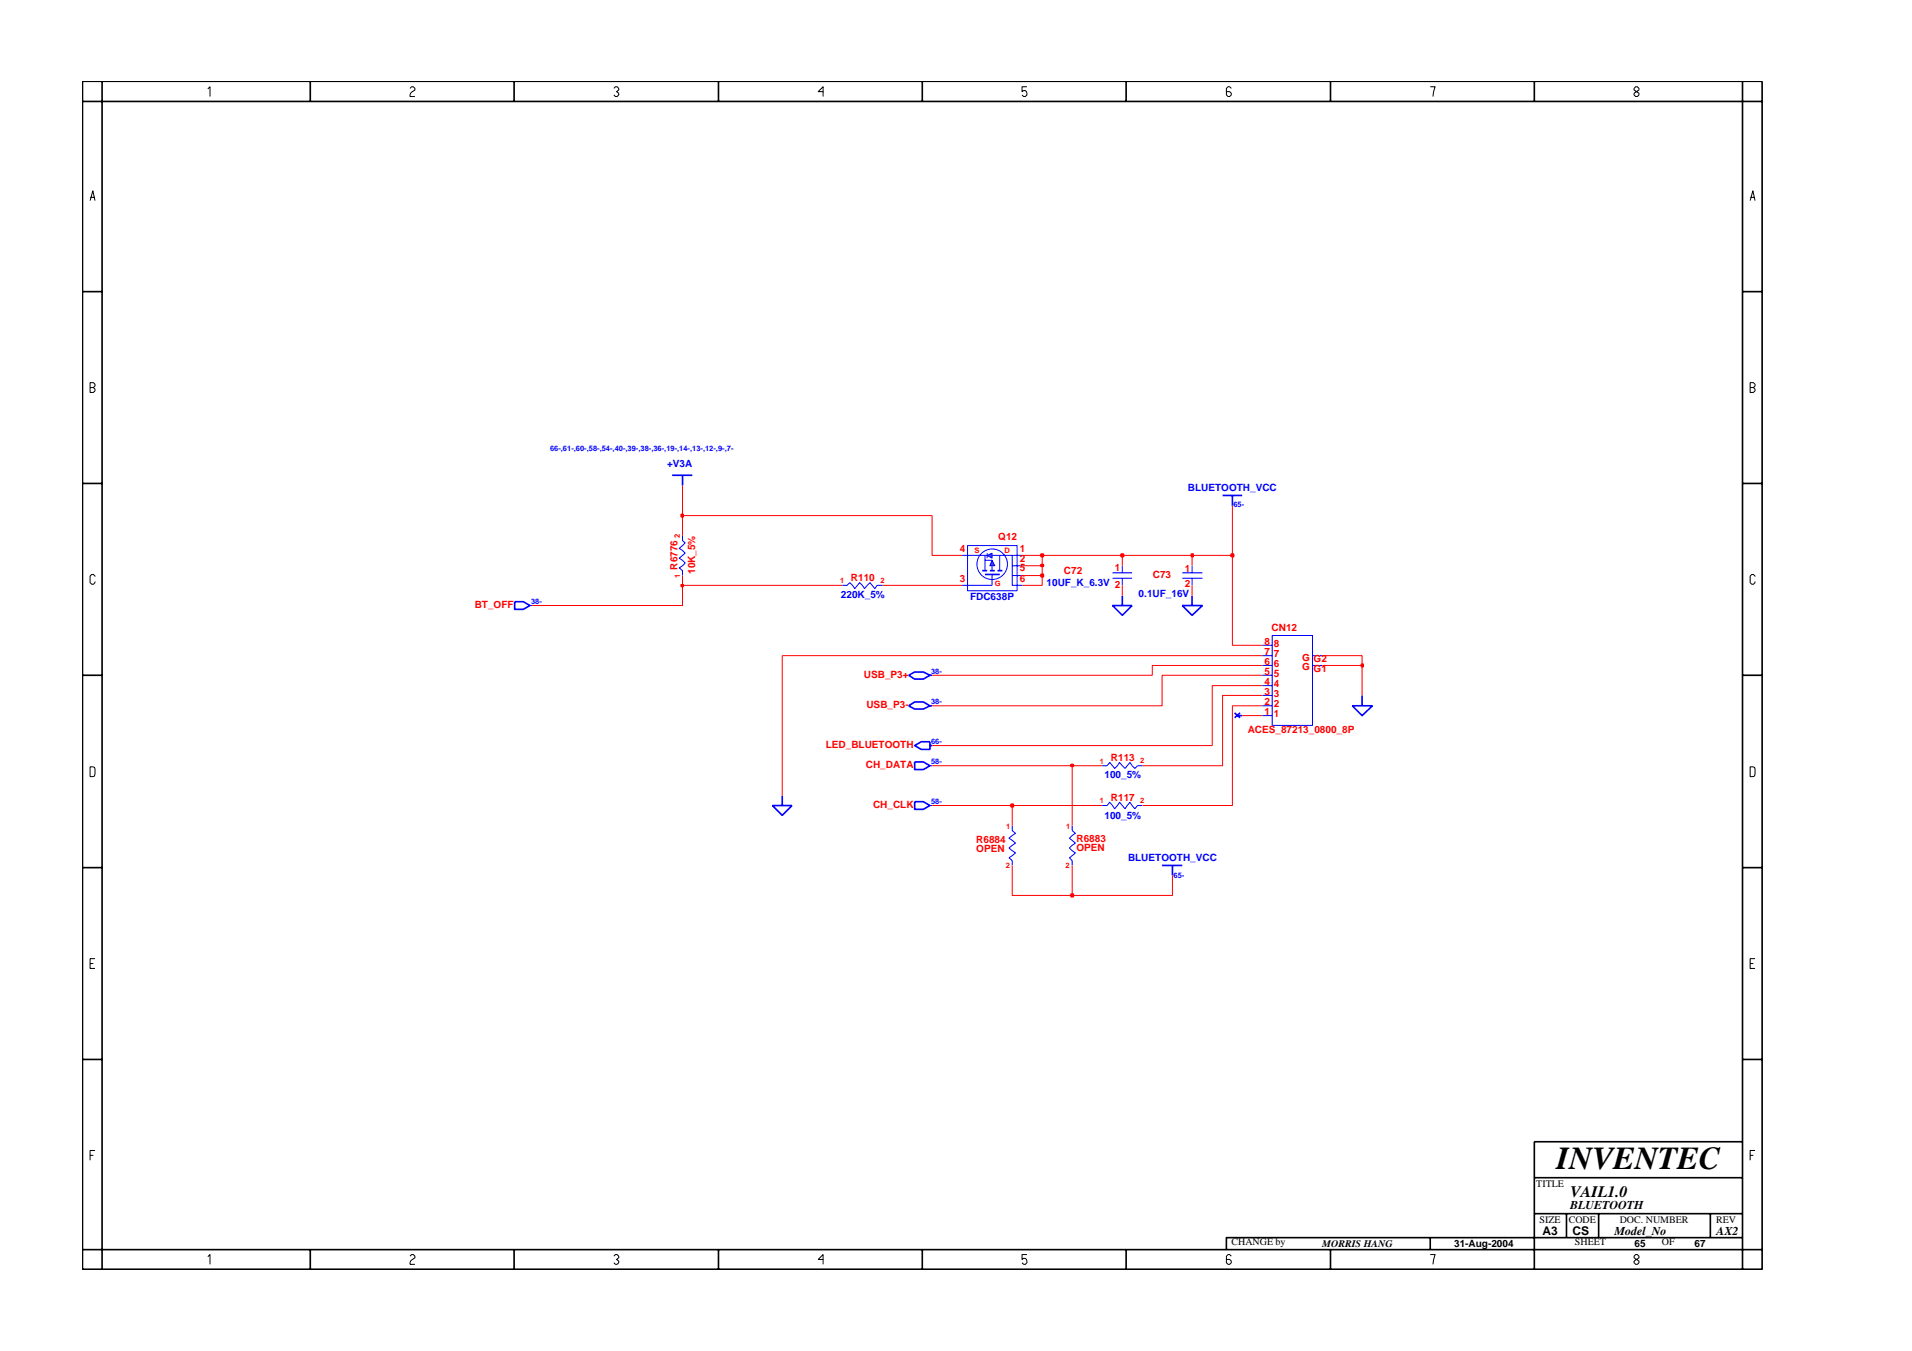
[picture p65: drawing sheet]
<svg xmlns="http://www.w3.org/2000/svg" width="297mm" height="210mm" viewBox="0 0 297 210" stroke-linecap="round" stroke-linejoin="round" font-family="sans-serif">
<defs><g id="words">
<text font-size="5" x="241.8" y="181.6">INVENTEC</text>
<text font-size="2.5" x="244" y="185.9">VAIL1.0</text>
<g font-size="1.9">
<text x="239.6" y="191.9">A3</text>
<text x="244" y="187.9">BLUETOOTH</text>
<text x="244.3" y="192">CS</text>
<text x="250.8" y="191.9">Model_No</text>
<text x="266.6" y="191.9">AX2</text>
</g>
<g font-size="1.6" fill="#00f">
<text x="103.6" y="72.6">+V3A</text>
<text x="184.6" y="76.2">BLUETOOTH_VCC</text>
<text x="130.6" y="93">220K_5%</text>
<text x="150.7" y="93.3">FDC638P</text>
<text x="162.6" y="91.1">10UF_K_6.3V 2</text>
<text x="176.9" y="92.7">0.1UF_16V</text>
<text x="171.6" y="120.9">100_5%</text>
<text x="171.6" y="127.2">100_5%</text>
<text x="175.2" y="133.7">BLUETOOTH_VCC</text>
</g>
<g font-size="1.6" fill="#f00">
<text x="155.1" y="84">Q12</text>
<text x="105.3" y="88.5" transform="rotate(-90 105.3 88.5)">R6776</text>
<text x="108" y="89.2" transform="rotate(-90 108 89.2)">10K_5%</text>
<text x="149.1" y="85.7">4</text>
<text x="158.4" y="85.7">1</text>
<text x="158.4" y="87.3">2</text>
<text x="158.4" y="88.8">5</text>
<text x="165.3" y="89.2">C72</text>
<text x="173.2" y="88.7">1</text>
<text x="179.1" y="89.8">C73</text>
<text x="184.1" y="88.8">1</text>
<text x="73.7" y="94.5">BT_OFF</text>
<text x="132.2" y="90.3">R110</text>
<text x="149.1" y="90.4">3</text>
<text x="158.4" y="90.4">6</text>
<text x="184.1" y="91.2">2</text>
<text x="196.4" y="101.7">7</text>
<text x="196.4" y="100.2">8</text>
<text x="197.6" y="98">CN12</text>
<text x="197.9" y="100.6">8</text>
<text x="134.2" y="105.3">USB_P3+</text>
<text x="196.4" y="108">3</text>
<text x="196.4" y="106.4">4</text>
<text x="196.4" y="104.8">5</text>
<text x="196.4" y="103.3">6</text>
<text x="197.9" y="106.7">4</text>
<text x="197.9" y="105.2">5</text>
<text x="197.9" y="103.7">6</text>
<text x="197.9" y="102.1">7</text>
<text x="202.3" y="102.6">G</text>
<text x="202.3" y="104.2">G</text>
<text x="204.1" y="102.8">G2</text>
<text x="204.1" y="104.4">G1</text>
<text x="134.6" y="110">USB_P3-</text>
<text x="193.8" y="113.9">ACES_87213_0800_8P</text>
<text x="196.4" y="111.1">1</text>
<text x="196.4" y="109.5">2</text>
<text x="197.9" y="111.4">1</text>
<text x="197.9" y="109.9">2</text>
<text x="197.9" y="108.3">3</text>
<text x="128.3" y="116.2">LED_BLUETOOTH</text>
<text x="134.5" y="119.3">CH_DATA</text>
<text x="172.6" y="118.2">R113</text>
<text x="135.6" y="125.6">CH_CLK</text>
<text x="172.6" y="124.4">R117</text>
<text x="151.7" y="130.9">R6884</text>
<text x="167.2" y="130.8">R6883</text>
<text x="151.7" y="132.4">OPEN</text>
<text x="167.2" y="132.3">OPEN</text>
</g>
<g font-size="1.6">
<text x="238.7" y="184.4">TITLE</text>
<text x="239.2" y="190">SIZE</text>
<text x="243.7" y="190">CODE</text>
<text x="251.6" y="190">DOC. NUMBER</text>
<text x="266.6" y="190">REV</text>
<text x="191.3" y="193.5">CHANGE by</text>
<text x="205.4" y="193.7">MORRIS HANG</text>
<text x="225.9" y="193.7">31-Aug-2004</text>
<text x="244.7" y="193.5">SHEET</text>
<text x="253.9" y="193.7">65</text>
<text x="258.2" y="193.5">OF</text>
<text x="263.3" y="193.7">67</text>
</g>
<g font-size="1.2" fill="#00f">
<text x="85.5" y="70">66-,61-,60-,58-,54-,40-,39-,38-,36-,19-,14-,13-,12-,9-,7-</text>
<text x="191.6" y="78.8">65-</text>
<text x="82.5" y="93.9">38-</text>
<text x="144.6" y="104.7">38-</text>
<text x="144.6" y="109.4">38-</text>
<text x="144.6" y="115.7">66-</text>
<text x="144.6" y="118.7">58-</text>
<text x="144.6" y="125">58-</text>
<text x="182.3" y="136.3">65-</text>
</g>
<g font-size="1.2" fill="#f00">
<text x="105.6" y="83.6" transform="rotate(-90 105.6 83.6)">2</text>
<text x="105.7" y="89.8" transform="rotate(-90 105.7 89.8)">1</text>
<text x="151.4" y="86">S</text>
<text x="156.1" y="86">D</text>
<text x="130.5" y="90.6">1</text>
<text x="136.8" y="90.6">2</text>
<text x="154.5" y="91">G</text>
<text x="170.9" y="118.6">1</text>
<text x="177.2" y="118.5">2</text>
<text x="170.9" y="124.8">1</text>
<text x="177.2" y="124.7">2</text>
<text x="156.3" y="128.8">1</text>
<text x="165.6" y="128.8">1</text>
<text x="156.2" y="134.9">2</text>
<text x="165.6" y="134.9">2</text>
</g>
</g></defs>
<g fill="none" stroke="#00f" stroke-width=".16">
<path d="M82.3 94.1h.4M130.8 90.9h.8l.4-.4 .8 1 .7-1 .8 1 .9-1 .7 1 .4-.6h.8M154.1 89.3v1.6M172.8 89h3.1M172.8 89.8h3.1M174.4 87.9v1.1M174.4 89.8v1.1M183.7 89h3.1M183.7 89.8h3.1M185.2 87.9v1.1M185.2 89.8v1.1M144.5 119h.3"/>
<path d="M171.2 119h.8l.4-.5 .8 .9 .7-.9 .9 .9 .7-.9 .8 .9 .4-.4h.8M144.5 125.2h.3M157.3 128.3v.7l.5 .5-1.1 .7 1.1 .8-1.1 .8 1.1 .7-1.1 .8 .6 .4v.8M166.6 128.3v.7l.5 .5-1 .7 1 .8-1 .8 1 .7-1 .8 .5 .4v.8M171.2 125.2h.8l.4-.6 .8 1.1 .7-1.1 .9 1.1 .7-1.1 .8 1.1 .4-.5h.8"/>
</g>
<g fill="none" stroke="#00f" stroke-width=".25">
<path d="M104.4 73.8h3.2M106 73.8v1.7M189.9 77h3.1M191.5 77v1.6M80 93.5h1.3l1 .6-1 .6h-1.3zM153 89.3h2.3M172.8 94.1h3.1l-1.5 1.5zM174.4 92.6v1.5M183.7 94.1h3.1l-1.6 1.5zM185.2 92.6v1.5M141.2 104.9l.9-.5h1.4l1 .5-1 .6h-1.4zM141.2 109.7l.9-.6h1.4l1 .6-1 .5h-1.4z"/>
<path d="M142.1 118.4h1.4l1 .6-1 .6h-1.4zM142.1 115.8l1-.6h1.4v1.2h-1.4zM144.5 104.9h.3M144.5 109.7h.3M144.5 115.8h.3M191.8 110.8l.8 .7M192.2 111.2h.8M192.6 110.8l-.8 .7M210.1 109.7h3.1l-1.6 1.5zM211.6 108v1.7M120 125.2h3l-1.5 1.5zM121.5 123.6v1.6"/>
<path d="M142.1 124.6h1.4l1 .6-1 .5h-1.4zM180.5 134.5h3.2M182.1 134.5v1.5"/>
</g>
<path d="M153.4 86.3l.7-.3v.7z" fill-rule="evenodd" fill="#3c3cc8" stroke="#00f" stroke-width=".16"/>
<path d="M153.4 86v.7" fill="none" stroke="#00f" stroke-width=".16"/>
<path d="M154.1 87.1l.4 .8h-.7z" fill-rule="evenodd" fill="#3c3cc8" stroke="#00f" stroke-width=".16"/>
<path d="M152.6 88.7h.8M153.8 88.7h.7M155 88.7h.7" fill="none" stroke="#00f" stroke-width=".25"/>
<g fill="none" stroke="#00f" stroke-width=".16">
<path d="M106 83.2v.8l.5 .3-1 .9 1 .8-1 .7 1 .8-1 .7 .5 .5v.7M149.5 86.3h3.9M149.5 90.9h4.6M150.3 84.8h7.7v7h-7.7zM153 86.3v2.4M153 87.1h1.1M154.1 86.3h4.8M154.1 87.9v.8M155.3 86.3v2.4M157.3 86.3v4.6h1.6M157.3 89.4h1.6M157.3 87.9h1.6"/>
<path d="M197.6 98.7h6.3v14h-6.3zM196.1 109.7h1.5M196.1 111.2h1.5M196.1 106.5h1.5M196.1 108h1.5M196.1 103.4h1.5M196.1 104.9h1.5M196.1 100.3h1.5M196.1 101.9h1.5M203.9 103.4h1.5M203.9 101.9h1.5"/>
<circle cx="154.1" cy="87.7" r="2.37"/>
</g>
<path d="M157.3 134.5v4.6h9.3" fill="none" stroke="#f00" stroke-width=".16"/>
<path d="M166.4 139h.3v.3h-.3z" fill-rule="evenodd" fill="#8e2323" stroke="#f00" stroke-width=".25"/>
<path d="M166.4 139h.3v.3h-.3z" fill="none" stroke="#f00" stroke-width=".25"/>
<path d="M166.6 119v9.3M144.8 125.2h12.5v3.1M166.6 134.5v4.6h15.5v-3.1" fill="none" stroke="#f00" stroke-width=".16"/>
<path d="M157.1 125h.3v.3h-.3z" fill-rule="evenodd" fill="#8e2323" stroke="#f00" stroke-width=".25"/>
<path d="M157.1 125h.3v.3h-.3z" fill="none" stroke="#f00" stroke-width=".25"/>
<path d="M121.5 101.9v21.7M144.8 119h21.8M191.5 109.7v15.5h-14M157.3 125.2h13.9" fill="none" stroke="#f00" stroke-width=".16"/>
<path d="M166.4 118.8h.3v.3h-.3z" fill-rule="evenodd" fill="#8e2323" stroke="#f00" stroke-width=".25"/>
<path d="M166.4 118.8h.3v.3h-.3z" fill="none" stroke="#f00" stroke-width=".25"/>
<path d="M166.6 119h4.6M191.5 109.7h4.6M193 111.2h3.1M196.1 108h-6.2v11h-12.4M196.1 104.9h-15.6v4.8h-35.7M196.1 103.4h-17.1v1.5h-34.2M196.1 106.5h-7.8v9.3h-43.5M205.4 103.4h6.2v4.6" fill="none" stroke="#f00" stroke-width=".16"/>
<path d="M211.5 103.2h.3v.4h-.3z" fill-rule="evenodd" fill="#8e2323" stroke="#f00" stroke-width=".25"/>
<path d="M211.5 103.2h.3v.4h-.3z" fill="none" stroke="#f00" stroke-width=".25"/>
<path d="M106 90.9v3.2h-23.3M174.4 90.9v1.7M185.2 90.9v1.7M191.5 86.3v14h4.6M121.5 101.9h74.6M205.4 101.9h6.2v1.5" fill="none" stroke="#f00" stroke-width=".16"/>
<path d="M105.9 90.9h.2v.2h-.2z" fill-rule="evenodd" fill="#8e2323" stroke="#f00" stroke-width=".25"/>
<path d="M105.9 90.9h.2v.2h-.2z" fill="none" stroke="#f00" stroke-width=".25"/>
<path d="M106 89.4v1.5h24.8M137.1 90.9h12.4M158.9 89.4h3v1.5h-3" fill="none" stroke="#f00" stroke-width=".16"/>
<path d="M161.7 89.3h.4v.3h-.4z" fill-rule="evenodd" fill="#8e2323" stroke="#f00" stroke-width=".25"/>
<path d="M161.7 89.3h.4v.3h-.4z" fill="none" stroke="#f00" stroke-width=".25"/>
<path d="M158.9 87.9h3v1.5" fill="none" stroke="#f00" stroke-width=".16"/>
<path d="M161.7 87.7h.4v.3h-.4z" fill-rule="evenodd" fill="#8e2323" stroke="#f00" stroke-width=".25"/>
<path d="M161.7 87.7h.4v.3h-.4z" fill="none" stroke="#f00" stroke-width=".25"/>
<path d="M144.8 80.1v6.2h4.7M158.9 86.3h3v1.6M174.4 86.3v1.6M185.2 86.3v1.6" fill="none" stroke="#f00" stroke-width=".16"/>
<path d="M161.7 86.1h.4v.4h-.4z" fill-rule="evenodd" fill="#8e2323" stroke="#f00" stroke-width=".25"/>
<path d="M161.7 86.1h.4v.4h-.4z" fill="none" stroke="#f00" stroke-width=".25"/>
<path d="M161.9 86.3h12.5" fill="none" stroke="#f00" stroke-width=".16"/>
<path d="M174.2 86.1h.3v.4h-.3z" fill-rule="evenodd" fill="#8e2323" stroke="#f00" stroke-width=".25"/>
<path d="M174.2 86.1h.3v.4h-.3z" fill="none" stroke="#f00" stroke-width=".25"/>
<path d="M174.4 86.3h10.8" fill="none" stroke="#f00" stroke-width=".16"/>
<path d="M185.1 86.1h.3v.4h-.3z" fill-rule="evenodd" fill="#8e2323" stroke="#f00" stroke-width=".25"/>
<path d="M185.1 86.1h.3v.4h-.3z" fill="none" stroke="#f00" stroke-width=".25"/>
<path d="M185.2 86.3h6.3" fill="none" stroke="#f00" stroke-width=".16"/>
<path d="M191.3 86.1h.3v.4h-.3z" fill-rule="evenodd" fill="#8e2323" stroke="#f00" stroke-width=".25"/>
<path d="M191.3 86.1h.3v.4h-.3z" fill="none" stroke="#f00" stroke-width=".25"/>
<path d="M191.5 78.6v7.7M106 80.1v3.1" fill="none" stroke="#f00" stroke-width=".16"/>
<path d="M105.9 79.9h.2v.4h-.2z" fill-rule="evenodd" fill="#8e2323" stroke="#f00" stroke-width=".25"/>
<path d="M105.9 79.9h.2v.4h-.2z" fill="none" stroke="#f00" stroke-width=".25"/>
<path d="M106 75.5v4.6h38.8" fill="none" stroke="#f00" stroke-width=".16"/>
<g fill="none" stroke="#000" stroke-width=".25">
<path d="M12.8 12.6h261v184.6h-261zM12.8 15.8h261M15.9 12.6v184.6M48.2 12.6v3.2M79.9 12.6v3.2M111.6 12.6v3.2M143.3 12.6v3.2M174.9 12.6v3.2M206.7 12.6v3.2M238.4 12.6v3.2M270.7 12.6v184.6M12.8 45.3h3.1"/>
<path d="M270.7 45.3h3.1M12.8 75.1h3.1M270.7 75.1h3.1M12.8 104.9h3.1M270.7 104.9h3.1M12.8 134.8h3.1M270.7 134.8h3.1M12.8 164.6h3.1M270.7 164.6h3.1M270.7 177.4h-32.3v19.8M12.8 194.2h261M48.2 194.2v3"/>
<path d="M79.9 194.2v3M111.6 194.2v3M143.3 194.2v3M174.9 194.2v3M206.7 194.2v3M222.2 192.3v1.9M238.4 183h32.3M238.4 188.6h32.3M243.4 188.6v3.7M248.4 188.6v3.7M265.7 188.6v3.7M270.7 192.3h-80.2v1.9"/>
</g>
<g fill="none" stroke="#000" stroke-width=".16">
<path d="M32.3 13.8l.3-.3v1.5M63.7 13.7l.3-.2h.2l.3 .2v.3l-.5 .3-.3 .4v.3h.8M95.4 13.7l.2-.2h.3l.2 .2v.3l-.3 .2 .3 .3v.2l-.2 .3h-.3l-.2-.3M127.9 14.2h-.8l.8-.7v1.5M159.5 13.5h-.7v.7l.2-.1a.5 .5 0 0 1 .5 .6l-.2 .3h-.3l-.2-.3M191.3 13.7l-.3-.2h-.2l-.3 .2v1l.3 .3h.2l.3-.3v-.2l-.3-.3h-.5M222.2 13.5h.8l-.4 1.5M253.9 13.7l.2-.2h.3l.2 .2v.3l-.7 .5v.2l.2 .3h.3l.2-.3v-.2l-.7-.5zM14 31.2l.4-1.6 .4 1.6M14.1 30.7h.6M271.9 31.2l.4-1.6 .4 1.6M272 30.7h.6"/>
<path d="M14 59.5h.5l.3 .2v.3l-.3 .2 .3 .3v.2l-.3 .3h-.5zM271.9 59.5h.5l.3 .2v.3l-.3 .2 .3 .3v.2l-.3 .3h-.5zM14 60.2h.5M271.9 60.2h.5M14.8 89.6l-.3-.3h-.2l-.3 .2v1l.3 .3h.2l.3-.3v-.1M272.7 89.6l-.3-.3h-.3l-.2 .2v1l.2 .3h.3l.3-.3v-.1M14 119.1l.7 .1 .1 .3-.1 1.1-.7 .1zM271.9 119.1l.7 .1 .1 .3-.1 1.1-.7 .1zM14 149.7h.5M14.8 148.9h-.8v1.6h.8M271.9 149.7h.5M272.7 148.9h-.8v1.6h.8"/>
<path d="M14 179.5h.5M14.8 178.7h-.8v1.6M271.9 179.5h.5M272.7 178.7h-.8v1.6M32.3 195.3l.3-.4v1.5M63.7 195.2l.3-.3h.2l.3 .3v.2l-.7 .5-.1 .3v.2h.8M95.4 195.2l.2-.3h.3l.2 .3v.2l-.3 .3 .3 .2v.3l-.2 .2h-.3l-.2-.2M127.9 195.7h-.8l.8-.8v1.5M159.5 194.9h-.7v.8l.2-.2a.5 .5 0 0 1 .5 .7l-.2 .2h-.3l-.2-.2M191.3 195.2l-.3-.3h-.2l-.3 .3v1l.3 .2h.2l.3-.2v-.3l-.3-.2h-.5M222.2 194.9h.8l-.4 1.5M254.1 194.9l-.2 .3v.2l.7 .5v.3l-.2 .2h-.3l-.2-.2v-.3l.7-.5v-.2l-.2-.3z"/>
</g>
<use href="#words"/>
</svg>
